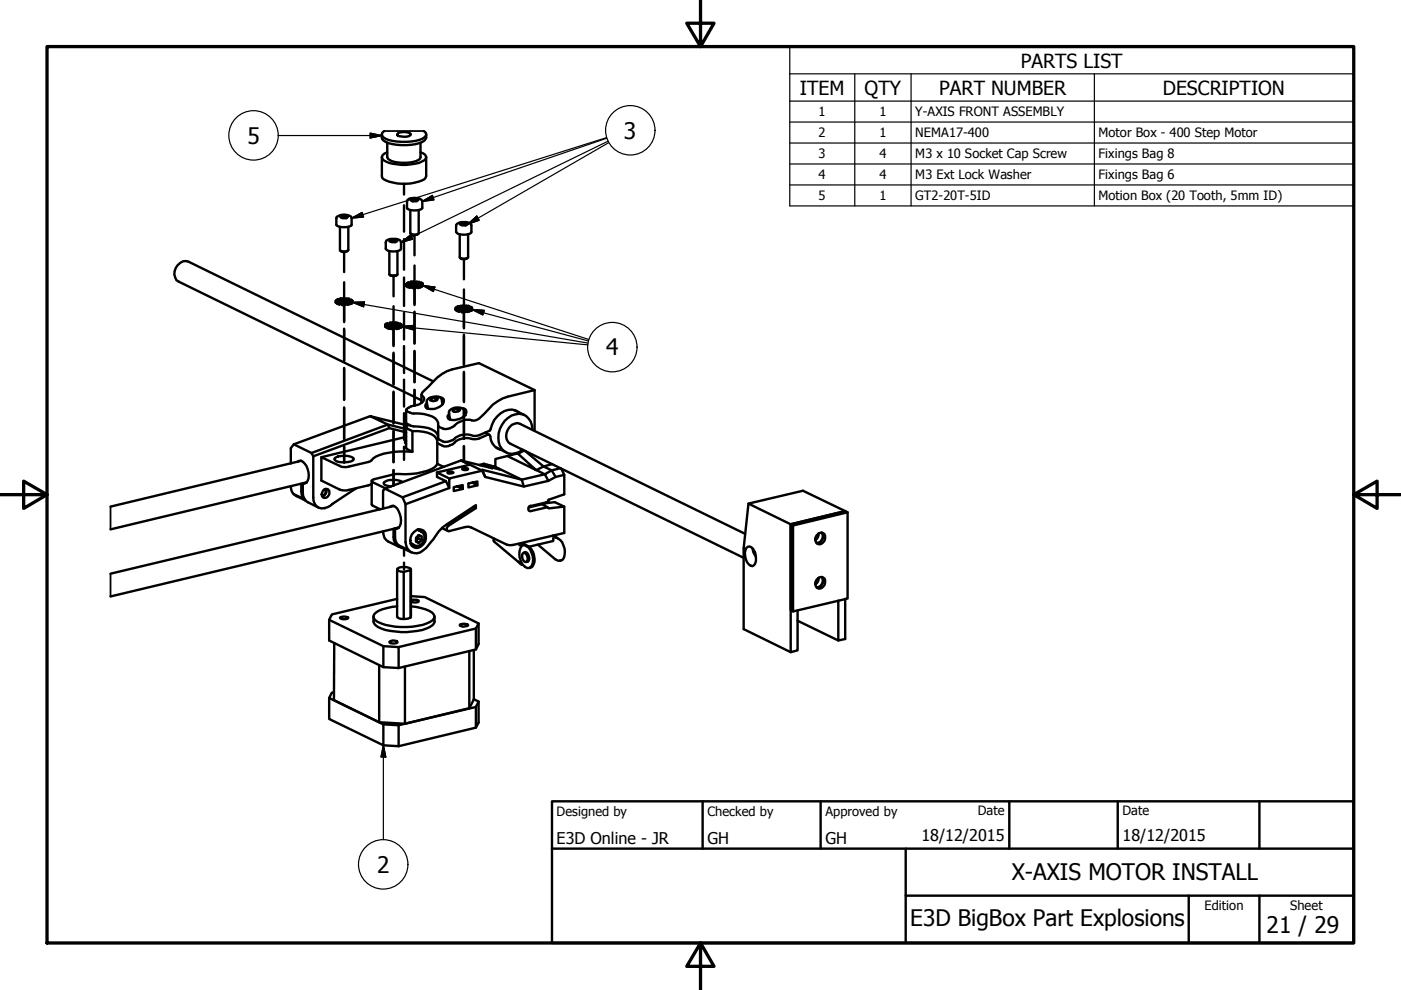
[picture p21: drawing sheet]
<svg xmlns="http://www.w3.org/2000/svg" width="297mm" height="210mm" viewBox="0 0 297 210" stroke-linecap="round" stroke-linejoin="round" font-family="sans-serif">
<defs><g id="words">
<g font-size="4.8">
<text x="132.3" y="29.4">3</text>
<text x="52.5" y="30.5">5</text>
<text x="128.5" y="75.3">4</text>
<text x="79.9" y="185.1">2</text>
<text x="214.5" y="186.7">X-AXIS MOTOR INSTALL</text>
<text x="193" y="196.3">E3D BigBox Part Explosions</text>
<text x="268.5" y="197.8">21 / 29</text>
</g>
<g font-size="4.1">
<text x="216.4" y="14.3">PARTS LIST</text>
<text x="169.6" y="20">ITEM</text>
<text x="183.3" y="20.1">QTY</text>
<text x="199.1" y="20">PART NUMBER</text>
<text x="246.6" y="20.1">DESCRIPTION</text>
</g>
<g font-size="3.4">
<text x="118" y="178.9">E3D Online - JR</text>
<text x="150" y="178.9">GH</text>
<text x="175" y="178.9">GH</text>
<text x="195.4" y="178.3">18/12/2015</text>
<text x="238" y="178.3">18/12/2015</text>
</g>
<g font-size="2.7">
<text x="173.5" y="24.7">1</text>
<text x="173.5" y="29.1">2</text>
<text x="186.4" y="24.7">1</text>
<text x="186.4" y="29.1">1</text>
<text x="194.1" y="24.7">Y-AXIS FRONT ASSEMBLY</text>
<text x="194.1" y="29.1">NEMA17-400</text>
<text x="232.9" y="29.1">Motor Box - 400 Step Motor</text>
<text x="173.5" y="33.6">3</text>
<text x="186.4" y="33.6">4</text>
<text x="194.1" y="33.6">M3 x 10 Socket Cap Screw</text>
<text x="232.9" y="33.6">Fixings Bag 8</text>
<text x="173.5" y="37.9">4</text>
<text x="186.4" y="37.9">4</text>
<text x="194.1" y="38">M3 Ext Lock Washer</text>
<text x="232.9" y="38">Fixings Bag 6</text>
<text x="173.5" y="42.4">5</text>
<text x="186.4" y="42.4">1</text>
<text x="194.1" y="42.5">GT2-20T-5ID</text>
<text x="232.9" y="42.5">Motion Box (20 Tooth, 5mm ID)</text>
<text x="118" y="173">Designed by</text>
<text x="150" y="173">Checked by</text>
<text x="175" y="173">Approved by</text>
<text x="207.3" y="172.9">Date</text>
<text x="238" y="172.9">Date</text>
<text x="255.4" y="193">Edition</text>
<text x="273.6" y="193">Sheet</text>
</g>
</g></defs>
<!-- layer: Tweak Trail (ISO) -->
<g fill="none" stroke="#000" stroke-width=".51">
<path d="M85.7 39v2.2M73 53.4v4.3M73 59.9v4.3M83.4 58.5v4.3M85.7 58.8v6.1M85.7 43.5v5.6M85.7 50.7v6.5M87.9 49.8v4.3M87.9 56.3v4.3M98.4 55v4.2M73 64.9v3.4M73 64.7v3.3"/>
<path d="M73 69.7v6.9M73 78v6.8M83.4 70v3.4M83.4 64.9v4.4M83.4 69.8v3.3M83.4 74.8v6.8M85.7 66.3v5.7M85.7 73.4v5.7M87.9 61.3v3.4M87.9 61.1v3.3M87.9 66.1v6.8M87.9 74.4v6.7"/>
<path d="M98.4 66.4v3.2M98.4 61.4v4.3M98.4 66.2v3.2M98.4 71v6.4M98.4 78.8v6.5M73 86.4v6.7M73 94.7v3.4M83.4 83v6.8M83.4 91.3v6.7M83.4 99.7v3.3M85.7 80.5v5.7M85.7 87.6v5.7"/>
<path d="M85.7 94.7v2.8M87.9 82.6v3.4M98.4 86.7v6.4M98.4 94.6v3.2M85.7 116.4v1.4M85.7 119.3v1.4"/>
</g>
<!-- layer: Visible (ISO) -->
<g fill="none" stroke="#000" stroke-width=".51">
<path d="M81 28.5a1.25 1.25 0 0 0 .9 1.6 10.7 10.7 0 0 0 8.1-.3l.4-.6v-.7M81 33.3v4a1.6 1.6 0 0 0 1.5 1.2 10.5 10.5 0 0 0 7.5-.5l.4-.7v-4M81.5 27.8l-.5 .6a1.54 1.54 0 0 0 1.4 1.3 12.5 12.5 0 0 0 7.1-.3l.8-.6-.1-.7-.3-.3M82.1 30.3v3a2.23 2.23 0 0 0 2.3 1.2h1.7a4.9 4.9 0 0 0 3-.9l.1-3.3M82.1 32.3a1.11 1.11 0 0 0-1.1 1.3 3.6 3.6 0 0 0 3.1 1.2 10.1 10.1 0 0 0 5.9-.9l.4-.7-.2-.3-1-.6M84.3 28.3l.3-.2 1.1-.1a1.56 1.56 0 0 1 1.4 .5 2.35 2.35 0 0 1-2.8 .2zM71.4 46a2.64 2.64 0 0 1 3.1 0v1.7a1.83 1.83 0 0 1-1.9 .5 1.5 1.5 0 0 1-1.3-.5zM72.1 48.1v4.9a1.36 1.36 0 0 0 1.8 0v-4.9M72.1 53.1l.7 .3h.6l.4-.3M72.1 46l.4-.2h.8l.5 .1-.3 .4h-.9zM72.5 45.8v.4M73.3 45.8v.5"/>
<path d="M82 51a2.93 2.93 0 0 1 3 .2v1.5a2.5 2.5 0 0 1-2.8 .4l-.4-.4v-1.3zM82.5 53.2v4.9a1.49 1.49 0 0 0 1.8 0v-4.9M82.5 51.2l.4-.4h.9l.5 .3-.4 .2h-.8zM82.6 58.3l.6 .2 1.1-.2M82.9 50.8v.5M83.8 50.8v.5M86.4 42.5a2.64 2.64 0 0 1 3.1 0v1.6a3.1 3.1 0 0 1-3.1 .2zM87 44.5v4.9a1.36 1.36 0 0 0 1.8 0v-4.9M87.1 49.6l.6 .2 1-.2M87.1 42.5l.3-.3 .9-.1 .4 .3-.3 .2-.9 .1zM87.1 59.7l1.8 .1M87.1 59.7v.2"/>
<path d="M87.1 59.7l.2 .2-.3 .1-.4-.1-.3 .1M87.4 42.2v.4M88.3 42.1v.5M88.9 59.8l-.3 .1 .4 .1 .3-.1 .3 .2M88.9 59.8v.2M97 47.4a2.82 2.82 0 0 1 2.9 .2v1.6a2.22 2.22 0 0 1-2.4 .5l-.4-.1-.4-.4v-1.4zM97.5 49.6v4.9a1.14 1.14 0 0 0 1.4 .3l.4-.3v-4.9M97.5 47.5l.4-.2h.8l.5 .2-.4 .3h-.8zM97.5 54.6l.7 .4 .6-.1 .4-.3M97.9 47.3v.4M98.7 47.3v.5M71.2 63.9v.3"/>
<path d="M71.2 64h.5v.2M71.2 64v.2M71.2 64.2h.3M71.4 63.6v.2M71.4 63.6l.4 .1-.6 .1v.2M71.5 64.2v.2l.4 .2M71.5 64.2l.4 .2M71.7 64l.2 .1-.4 .1M71.9 64.4l.3-.2v.2l-.3 .2M71.9 64.4v.2M72.2 63.7l.3-.1a1.52 1.52 0 0 1 1.3 .3 1.23 1.23 0 0 1-1.7 0zM72.2 64l.6-.2 .9 .2"/>
<path d="M72.2 63.3h1.8M72.2 63.3v.2M72.2 63.3l.2 .2-.7-.1-.3 .2M72.2 64.2l.4 .1-.1 .1M72.2 64.4l.3 .1M72.5 64.4l1 .1M73.5 64.2l-.4 .1v.4h-.6v-.3M73.5 64.2v.3M73.5 64.2l.2 .2M73.5 64.5l.2 .1M73.7 64.4v.2M74 63.3l-.3 .2h.7l.3 .2"/>
<path d="M74 63.3v.3M74.1 64l-.2 .2 .3 .1M74.2 64.3l.3 .1M74.2 64.3v.2l-.5 .1M74.2 64.3l-.5 .1M74.5 64.1l-.4-.1v.2M74.5 64.1v.3M74.7 63.7h-.5v.2h.5M74.7 63.7v.2M74.7 63.9l-.2 .5M74.7 63.9l-.2 .2M81.7 68.9v.4"/>
<path d="M81.7 68.9v.2M81.7 69.1h.5v.2M81.7 69.1v.2M81.7 69.3h.3M81.8 68.7v.2M81.8 68.7l.4 .1-.5 .1M82 69.3v.2l.4 .2M82 69.3l.4 .1M82.2 69.1l.2 .2h-.4M82.4 69.4l.3-.1v.3l-.3 .1M82.4 69.4v.3M82.5 69a1.41 1.41 0 0 1 1.8-.1 1.41 1.41 0 0 1-1.8 .1z"/>
<path d="M82.6 69.1l.6-.2 1 .2M82.7 68.4h.5l.1 .2h.5l.1-.2 .5 .1M82.7 68.4v.2M82.7 68.4l.2 .2-1.1 .1M82.7 69.3l.4 .1-.2 .2M82.7 69.6h.2M82.9 69.6v.2h.7v-.2M82.9 69.6h.7M83.9 69.4h-.4l.1 .2M83.9 69.6h-.3M83.9 69.4v.2M83.9 69.4l.2 .1"/>
<path d="M83.9 69.6l.2 .2M84.1 69.5v.3M84.4 68.5l-.3 .1h.7l.3 .2M84.4 68.5v.2M84.6 69.1l-.3 .2 .3 .1M84.6 69.4h.4M84.6 69.4v.2l-.5 .2M84.6 69.4l-.5 .1M84.7 69h.5M84.7 68.9v.1M85 69.3l-.4-.2v.3M85 69.3v.1"/>
<path d="M85.1 68.8v.2M85.1 68.8l-.5 .1 .1 .1M85.2 69l-.2 .4M85.2 69l-.2 .3M86.1 60.3l.1 .4M86.2 60.4h.4v.2M86.2 60.4v.3M86.3 60v.2M86.3 60l.4 .1-.6 .1 .1 .2M86.4 60.6l-.2 .1M86.4 60.6v.3l.5 .1M86.4 60.6l.5 .1"/>
<path d="M86.6 60.4l.2 .2h-.4M86.9 60.7l.2-.1v.3l-.2 .1M86.9 60.7v.3M87.1 60.2a1.53 1.53 0 0 1 1.6 0 1.16 1.16 0 0 1-1.5 .2zM87.1 60.4l.6-.2 .9 .2M87.1 60.6l.5 .1-.2 .2M87.1 60.9h.3M87.4 60.9h.6M88 60.9h.5M88.5 60.7h-.5v.4h-.6v-.2M88.5 60.7v.2M88.5 60.7l.1 .1"/>
<path d="M88.5 60.9l.1 .2M88.6 60.8v.3M89.1 60.5l-.3 .1 .4 .1M89.2 60.7v.2l-.6 .2M89.2 60.7l-.6 .1M89.5 60.6l-.4-.1v.2h.4M89.5 60.6v.1M89.6 60.1l-.4 .1v.1l.5 .1M89.6 60.1v.3M89.7 60.4l-.2 .3M89.7 60.4l-.2 .2M96.6 65.4v.4"/>
<path d="M96.6 65.6l.5-.1v.2M96.6 65.6v.2M96.6 65.8h.3M96.8 65.1v.2M96.8 65.1l.4 .1-.2 .2-.4-.1v.3M96.9 65.8v.1l.4 .2M96.9 65.8l.4 .1M97.1 65.5l.2 .1-.4 .2M97.3 65.9l.3-.1v.1l-.3 .2M97.3 65.9v.2M97.6 65.2l.3-.1a1.52 1.52 0 0 1 1.3 .3 1.33 1.33 0 0 1-1.7 0zM97.6 65.5l.6-.2 .9 .2"/>
<path d="M97.6 64.9h1.8M97.6 64.9v.1M97.6 64.9l.2 .1-.7-.1-.3 .2M97.6 65.8h.4l-.1 .1M97.6 65.9l.3 .1M97.9 65.9l.6 .1M98.9 65.8h-.4v.4h-.6v-.3M98.9 66l-.4 .1M98.9 65.8v.2M98.9 65.8l.2 .1M98.9 66l.2 .1M99.1 65.9v.2"/>
<path d="M99.4 64.9l-.3 .1 .7 .1 .3 .1M99.4 64.9v.2M99.5 65.6l-.2 .1 .3 .1M99.6 65.8l.3 .1M99.6 65.8v.2l-.5 .1M99.6 65.8l-.5 .1M99.9 65.6h-.4v.2M99.9 65.6v.3M100.1 65.2l-.2 .7M100.1 65.2h-.5v.2h.5l-.2 .2M63.1 98a.95 .95 0 0 1 1.5 .3 3.5 3.5 0 0 1 .4 4l-.8 .2M63.9 97.7l-40.5 9.7"/>
<path d="M66 96l-3.7-1.8-.6 .8v3.3M71 97.1a4 4 0 0 1 4 .1v.2a4 4 0 0 1-3.9 .2l-.2-.2zM78.5 88.2l-16.2 6M82.5 90.8l-.3-.8-16.2 6 .4 .7M86.1 92.6l-18 4.3v5l3.9 1.9a3.3 3.3 0 0 0 2 .1l4.1-1 .7-.4M86.1 91.7l-3.6-.9-16.1 5.9v8.8a2.03 2.03 0 0 0 .9 2 2.03 2.03 0 0 0 2.2 0l6.1-4M86.1 93.4l-.2 .4 .2 .3M86.1 86.9v2.7l.2 .3a4.4 4.4 0 0 0 2.5 .6 5 5 0 0 1 3.8 1.4l.3 .5M86.4 90.2l-7.9-2 3.7 1.8 3.9 1M86.6 90.1l-.3 .2-.2 .4 1.3 .7v4.4l-1.1-.6-.2-.2v-4.4M87.4 95.8a14 14 0 0 0-8.3 1.4l-.6 .6-4.5 1.1a2.76 2.76 0 0 1-2-.1l-3.9-1.9M87.4 91.4a5.9 5.9 0 0 1 5.1 1.5l.2 .5v.6"/>
<path d="M89.3 83.7v1.7M90.6 86.5h.1M90.6 86.2l-.2 .3M90.6 86.3l-.1 .2M90.7 86.5v.1M91.4 84.5l.9-.2 .5 .2-.2 .4-.8 .2-.6-.2zM91.4 84.5l.1 .5M91.9 80.9l-52-25.4a2.49 2.49 0 0 0-2.9 2.7l.4 1.2 .5 .3 51.4 25.2M92.3 84.3v.6M92.7 98.3a3.2 3.2 0 0 1-2.2 1.6 17.4 17.4 0 0 1-6.4 .6l-4.7 1.1-.6 .3 .3 .4 2.6 1.2M92.7 94a2.61 2.61 0 0 0 3.5 0 3.9 3.9 0 0 1 4.2-.9 4.8 4.8 0 0 0 3-.9h.4a3.9 3.9 0 0 0 1.7 2.9l.6 .2M92.7 94v4.3"/>
<path d="M92.7 98.3l1.4 .7M93.3 84.2a.89 .89 0 0 1 .9 .8 .89 .89 0 0 1-.6 1 2.77 2.77 0 0 1-3.4 .3v-.5l.3-.4M93.8 85.8l-.1-1.1a.96 .96 0 0 0-1.2-.7 2.31 2.31 0 0 0-2 .9l.2 1.6M93.8 85.7h.1M95.2 88.8h.2M95.3 88.5l-.2 .2M95.4 88.8v.1M95.4 88.6l-.2 .3M96.1 86.8l.9-.2 .6 .2-.3 .4-.8 .1-.6-.1zM96.1 86.8l.1 .5M97 86.6l.1 .6M97.7 97.6h.1"/>
<path d="M97.8 97.6l4.4 2.2v-.2M97.8 97.6l6.6 1.7-.6-.3M98 86.5a.8 .8 0 0 1 .8 .4 .8 .8 0 0 1-.1 1 3.1 3.1 0 0 1-3.6 .9l-.2-.5 .3-.6M98 99.3h.2a.75 .75 0 0 1 1.1 .2l-.8 .2-.5-.2zM98.6 88l-.2-1a1.89 1.89 0 0 0-2.8-.2l-.4 .5 .2 1.5M102 98.7l.8-.2 2.2 .5M102.6 98.3l-.9 .3M102.8 98.5l-.2-.2 2.4 .7M102.9 91.7l.8 .5M102.9 91.7v.1M103.6 99h.2l2.2 .5-1-.5v.3M105.2 94.8l2.1 1.1"/>
<path d="M109 87l2.2 1M109.8 96.2l3.9 3.5-6.1-3M110 87.4a3.4 3.4 0 0 0-4.6 .9 6.4 6.4 0 0 0-1.5 2.9l-2.6 1.2a2.39 2.39 0 0 1-1.7-.2 4.2 4.2 0 0 0-3.7 1.1 2.25 2.25 0 0 1-3-.4v-2.6M111.1 95.5l-1 .5-5.1 1.3v1.7l5.6 2.7-8.4-2.1 .7 1.5M111.3 95.6l4 3.3-1.6 .8 1.8 .9-4.9 1.1 .5 1.5M112.9 91.1a3 3 0 0 0-1.7-3.1 3 3 0 0 0-3.5 .6 4.9 4.9 0 0 0-1.3 6.6 2.98 2.98 0 0 0 4.4 .1M113.3 82.7l-5.7 1.4a9.6 9.6 0 0 0-4.9 3.6 2.82 2.82 0 0 1-2.7 1.4 4.5 4.5 0 0 0-4.1 1.4l-.8 .4a2.34 2.34 0 0 1-2.2-.5 2.11 2.11 0 0 0-2-2.4 9.5 9.5 0 0 0-3.5-.3l-1.1-.5-.1-.2a.92 .92 0 0 1 .9-.8l.7-.2a2.5 2.5 0 0 0 2.1-1.3l-.5-1.2 .1-.3 1.4-1.2a10.4 10.4 0 0 1 4.9-3.7l5.7-1.3 11.8 5.7v8.6M113.7 99.7h.1M117.1 98.4l-1.8 .5 1.7 .8 1.8-.4M119 99.3l.6 1.4v4.1l-3.3 1.2-.2 .5-3.8 .9M61.7 103.1a2.1 2.1 0 0 0 1.2 2.1l1.9 .9M62.2 104.7l2.3 1.1"/>
<path d="M63.9 102.6v1.5a2.27 2.27 0 0 0 .8 2M64.2 102.5a4.2 4.2 0 0 0 .6 3.7l2.7 1.4M65 102.3l-.8 .2M65 102.3l-41.6 9.9M68.5 104a.73 .73 0 0 1 .9-.3 .73 .73 0 0 1 .4 .7 1.05 1.05 0 0 1-1.3 1.1 1.07 1.07 0 0 1 0-1.5zM68.8 103.7a.72 .72 0 0 1 .2 .9 .72 .72 0 0 1-.7 .4M69 103.7a1.08 1.08 0 0 1-.7 1.5M69.1 103.7a1.15 1.15 0 0 1-.8 1.6M69.2 103.7v.3M69.2 104.3v.2M78.8 102v4.9l.3 .3 1.5 .8M81.2 112.7a2.73 2.73 0 0 0 1.2 2.1l2.2 1.1"/>
<path d="M81.6 103.6l-.4 .4v3.8M82.6 107.5l.4-.2a1.4 1.4 0 0 1 1.5 1.1 3.3 3.3 0 0 1 0 3.5l-.4 .2-.3-.1M83.4 112.1v1.8a2.11 2.11 0 0 0 1.8 2.2M83.5 107.3l-60.1 14.3M83.8 112v1.8a2.49 2.49 0 0 0 1.2 2.2l2.2 1.1M84.4 115.5l2.2 1.1M84.5 111.9l-.7 .1M84.6 111.9l-61.2 14.6M85.3 102.2a4.3 4.3 0 0 0-3.9 .1l-.1 .2a1.62 1.62 0 0 0 1.6 .7M85.3 105.4l.7 1.5M87.1 115.4l.4 .1M87.8 112.8a1.45 1.45 0 0 1 1.8-.4 1.45 1.45 0 0 1 .7 1.7 2.04 2.04 0 0 1-2.5 1.9 2.09 2.09 0 0 1 0-3.2z"/>
<path d="M87.8 115.6l-.5 .1M88.2 114.8l.6 .3M88.5 112.3a1.72 1.72 0 0 1 1.3 2.5 1.72 1.72 0 0 1-2.7 .4M88.7 113.6v.6l.7 .3M88.7 114.2l-.5 .5M88.7 112.2l.1 .3M88.8 113.4l.6 .3v.8l-.6 .6-.6-.3v-.8zM89 112.2l.2 .5M92.6 100.2l7-1.7-1.9-.9-16.1 6 3.7 1.8M93.7 112l1.2 .6M94.9 100.1l.2-.1a.84 .84 0 0 1 1 .2l-.1 .1a.81 .81 0 0 1-1.1-.2zM95.2 103.5l-.6-1.5-9.3 3.4"/>
<path d="M95.2 101.4l-2.6-1.2v.9l2 .9M97 103.1l1.1 .6-1.9 .4v-.8l1.9-.5v.9M100.1 102.3l1.1 .6v-.8l-1.9 .4v.8l1.9-.4M100.3 107.5l.6 .2M104.6 114.1v.6M104.7 114.6l5.6 4.9M109.9 119l.5 .6 .3 .1M110.1 115.6a2.08 2.08 0 0 1 2.6 1.7 2.31 2.31 0 0 1-.6 3.1h-.3l-1.1-.7M110.9 117.3l.2-.1a1.28 1.28 0 0 1 .5 1.9l-.2 .1a1.33 1.33 0 0 1-.5-1.9zM111 115.4a3.3 3.3 0 0 1 1.9 4.7l-.7 .3M111 115.5a2.19 2.19 0 0 0-.8 2.7l.5 1.5M111.1 117.2l.3-.1a1.31 1.31 0 0 1 .5 2l-.4 .1"/>
<path d="M112.5 107.2a.65 .65 0 0 0-.5 .5 .65 .65 0 0 0 .3 .7l3.8-.9 .2 .3 3.3-.4M114.9 106.9l1.2 .6M115.8 106.5l-.4 .3-3.3 .8M116.3 106.1l.1 .5M117.3 113.5l.6 .4M117.3 113.8l-.1 .9-5.1 1.2M117.8 101.1l-.8-1.4-1.5 .9 .8 1.4M117.8 113.9h.1M117.9 113.9h-.2a3.4 3.4 0 0 1 1.6 4.8l-.8 .2-.8-.3-3.7-3.1M119.6 100.7l-1.8 .4-1.5 .9-5.2 1.2-8.2-2.1-.7-1.3-7 1.6v2.1l-9.2 3.4v8.1a2.2 2.2 0 0 0 1.3 2.1 2.2 2.2 0 0 0 2.4-.4l.7-.5 1.5-1.9a8.8 8.8 0 0 1 2.8-3.1l6.2-4.1v.6l-5.9 3.8-.3 .6v.3l.5 .2 4.2-.9 8 3.8 .7 .1 11.5-2.6v-5.6l-2-.9-2 .2M158 113.2l-47.7-23.3a2.26 2.26 0 0 0-2.9 2 1.93 1.93 0 0 0 .8 2.2l49.5 24.2M158.2 116.2l.4-.3a1.3 1.3 0 0 1 1.4 1.1 3.1 3.1 0 0 1-.2 2.9l-.3 .2a2.57 2.57 0 0 1-1.6-2.9z"/>
<path d="M158.7 106.8l8.9 4.4v18.2l.5 .2 11.6-2.7v-18.3l-.5-.2M159.6 116.3a2.77 2.77 0 0 0 .7 1.7M160 117.1l.1 .2M160.1 117.1l-.1 .1M173.2 113.5l-.3 .5M173.2 113.4a.93 .93 0 0 1 1.2-.4 .93 .93 0 0 1 .5 1.1 1.09 1.09 0 0 1-.6 1.2 1.09 1.09 0 0 1-1.3-.4l-.2-.5zM173.5 113.2l-.1 .4-.6 .8M173.5 113.1a1.57 1.57 0 0 1-.6 1.4M174.2 112.9a1.42 1.42 0 0 1-1 2.3M179.2 108.4l-9-4.4-11.5 2.8-1 9.4v17.2l9.9 4.9M179.2 108.4l-11.6 2.8v27.1l1.5-.4v-8.5M179.2 108.4l-11.6 2.8 .5 .2v18.2"/>
<path d="M179.7 108.6l-11.6 2.8M69.8 131.4l11.5 5.6v4.4M70.9 136.4l-.1 12 9.6 4.7 5.5 .4M72.1 131l.9-.3 .9 .3a1.36 1.36 0 0 1-1.8 0zM79.2 130.7v1.1a2.23 2.23 0 0 0 1.6 1.5 14.7 14.7 0 0 0 10.3-.4l.9-.7 .1-1.5M81.3 137l3.2 .2v4.4M82.5 136.1a1.31 1.31 0 0 1 1.8 0 1.26 1.26 0 0 1-1.8 0zM84.2 120.7v10a1.21 1.21 0 0 0 1.4 .5M84.2 128.6l-1.1 .1a6.5 6.5 0 0 0-3.8 1.6 1.12 1.12 0 0 0 .8 1.6 14.7 14.7 0 0 0 11.1 0l.6-.4a.93 .93 0 0 0-.2-1.6 9.1 9.1 0 0 0-4.5-1.3M84.5 137.2l16.4-3.9v4.4M87.1 130.9v-10l-1.5 .4v9.9M87.1 120.9v-.2a2.53 2.53 0 0 0-2.8-.1l-.1 .1a1.52 1.52 0 0 0 1.4 .6"/>
<path d="M87.1 130.9l-.6 .3h-.9M87.1 127.3l1.1-.1 .6 .2-.2 .3h-.4l-1.1-.1M87.1 126.4l2.9 .2 11.5 5.6v4.4l-.6 1.1-16.4 3.9-3.2-.2-11.5-5.6v-4.4l.6-1.1 13.8-3.3M87.1 120.7v10.2M97.5 132.5l.9-.3 .9 .3-.1 .2-.3 .1a1.2 1.2 0 0 1-1.4-.3zM99.5 138v12.1M100.5 137.8v10.5l-1 1.8-13.6 3.4M101.5 132.2l-.6 1.1M169.1 131.6l8.6 4.2M173.2 122.9l-.3 .5M173.5 122.6l-.1 .4-.6 .8M173.5 122.5a1.57 1.57 0 0 1-.6 1.4"/>
<path d="M173.6 122.5a.91 .91 0 0 1 1.1 0 .91 .91 0 0 1 .2 1 1.09 1.09 0 0 1-.6 1.2 1.09 1.09 0 0 1-1.3-.4 1.6 1.6 0 0 1 .6-1.8zM174.2 122.3a1.42 1.42 0 0 1-1 2.3M179.2 127v8.5l-1.5 .3v-8.4M69.8 148v4.4l11.5 5.6v-4.4M70.8 146.8h-.4l-.6 1.2 11.5 5.6 3.2 .2 16.4-3.9M80.4 141v12.1M84.5 153.8v4.4l-3.2-.2M85.9 141.3v12.2M100.5 148.2l1 .6-.6 1.1M100.9 149.9v4.4l-16.4 3.9M101.5 148.8v4.4l-.6 1.1"/>
</g>
<g fill="#000">
<circle cx="89.2" cy="60.3" r=".25"/>
<circle cx="86.6" cy="90.1" r=".25"/>
<circle cx="95.3" cy="88.9" r=".25"/>
<circle cx="98.6" cy="88" r=".25"/>
<circle cx="101.7" cy="98.6" r=".25"/>
<circle cx="87.1" cy="115.2" r=".25"/>
<circle cx="87.1" cy="115.3" r=".25"/>
<circle cx="87.5" cy="115.5" r=".25"/>
</g>
<!-- layer: Symbol (ISO) -->
<path d="M81.5 27.8h8.4M23.4 107.4v4.8M23.4 121.6v4.9" fill="none" stroke="#000" stroke-width=".38"/>
<!-- layer: Border (ISO) -->
<g fill="none" stroke="#000" stroke-width=".25">
<path d="M167.4 15.7v-5.8h119.6v5.8M167.4 15.7h119.6v5.7M167.4 15.7v28h119.6v-22.3M181.2 15.7v28M193.2 15.7v28M232 15.7v28M59 28.7h22M78.5 28.2l2.5 .5-2.5 .5zM128.6 29.2l-54.1 17.1M128.7 29.3l-39.2 13.4M128.9 29.9l-43.9 21.5M129 30.3l-29.8 17.2"/>
<path d="M167.4 21.4h119.6M167.4 25.9h119.6M167.4 30.3h119.6M167.4 34.8h119.6M167.4 39.2h119.6M74.5 46.3l2.3-1.2 .3 .9zM85 51.4l2.1-1.6 .4 .9zM89.5 42.7l2.2-1.3 .3 1zM99.2 47.5l1.9-1.7 .5 .9zM74.7 64.1l2.6-.1-.2 1.1zM74.7 64.1l50 8.6M85.2 69.3l2.5-.3-.1 .9z"/>
<path d="M85.2 69.3l39.5 3.8M89.7 60.6l2.5 .3-.3 .9zM89.7 60.6l35.1 11.4M100.1 65.6l2.6 .2-.3 1zM100.1 65.6l24.7 6.7M81.3 158l.5 2.5h-1zM81.3 158v20"/>
<circle cx="53.8" cy="28.7" r="5.2"/>
<circle cx="133.6" cy="27.6" r="5.2"/>
<circle cx="129.8" cy="73.6" r="5.2"/>
<circle cx="81.2" cy="183.3" r="5.2"/>
</g>
<path d="M148.5 -.1v10l-2.9-5h5.8l-2.9 5M10 9.9h277v190h-277zM0 104.9h10l-5-2.9v5.8l5-2.9M287 104.9l5 2.9v-5.8l-5 2.9h10M148.5 199.9l2.9 5h-5.8l2.9-5v10" fill="none" stroke="#000" stroke-width=".7"/>
<!-- layer: Title (ISO) -->
<path d="M117 169.9h170v30h-170zM117 179.9h170M149 169.9v10M174 169.9v10M192 179.9v20M214 169.9v10M237 169.9v10M267 169.9v10M192 189.9h95M252 189.9v10M267 189.9v10" fill="none" stroke="#000" stroke-width=".51"/>
<!-- layer: Border (ISO) -->
<g fill="#000" stroke="#000" stroke-width=".25">
<path d="M78.5 29.2l2.5-.5zM78.5 28.2l2.5 .5-2.5 .5zM74.5 46.3l2.3-1.2zM74.5 46.3l2.3-1.2 .3 .9zM85 51.4l2.1-1.6zM85 51.4l2.1-1.6 .4 .9zM89.5 42.7l2.2-1.3zM89.5 42.7l2.2-1.3 .3 1zM99.2 47.5l1.9-1.7zM99.2 47.5l1.9-1.7 .5 .9zM74.7 64.1l2.6-.1zM74.7 64.1l2.6-.1-.2 1.1z"/>
<path d="M85.2 69.3l2.5-.3zM85.2 69.3l2.5-.3-.1 .9zM89.7 60.6l2.5 .3zM89.7 60.6l2.5 .3-.3 .9zM100.1 65.6l2.6 .2zM100.1 65.6l2.6 .2-.3 1zM81.3 158l.5 2.5zM81.3 158l.5 2.5h-1z"/>
</g>
<use href="#words"/>
</svg>
